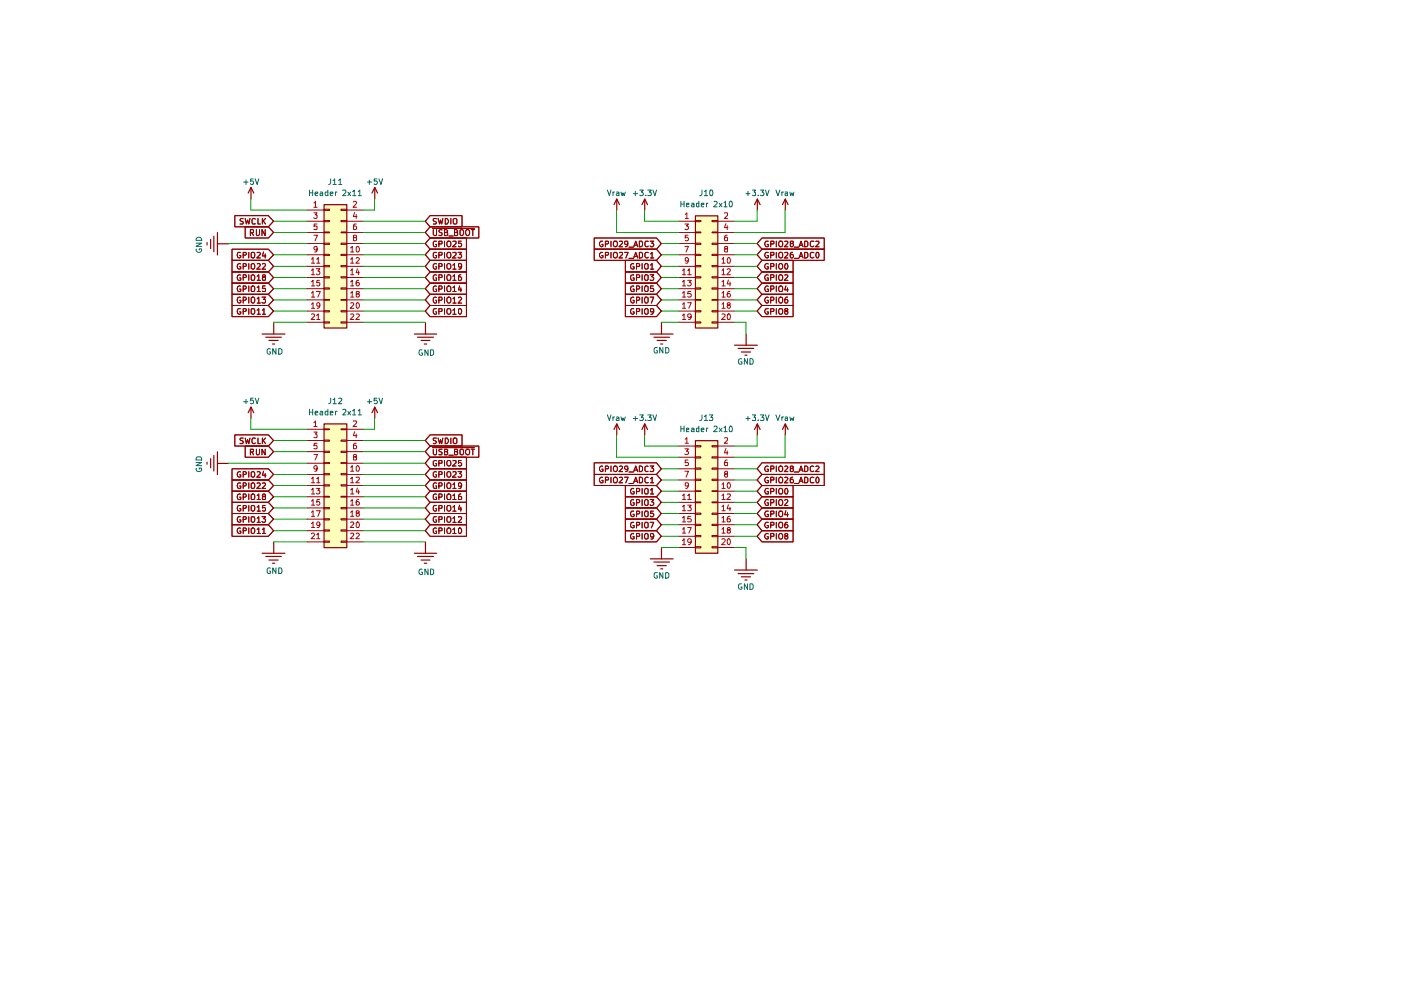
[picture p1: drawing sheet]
<svg xmlns="http://www.w3.org/2000/svg" width="297mm" height="210mm" viewBox="0 0 297 210" stroke-linecap="round" stroke-linejoin="round" font-family="sans-serif">
<g fill="#ffb">
<path d="M68.7 43.4h4.8v26.2h-4.8z"/>
<path d="M147.4 93.4h4.8v23.9h-4.8z"/>
<path d="M68.7 89.9h4.8v26.2h-4.8z"/>
<path d="M147.4 45.8h4.8v23.8h-4.8z"/>
</g>
<g fill="none" stroke="#910000" stroke-width=".25">
<path d="M53.2 39.8v2.4M79.5 39.8v2.4M43.9 51.4v.5M44.7 50.8v1.9M45.3 50.1v3.3M46.1 49.3v4.8M46.1 51.7h2.4M52.6 40.9l.6-1.1 .6 1.1M68.7 43.4h4.8v26.2h-4.8zM78.9 40.9l.6-1.1 .6 1.1M130.2 43.4l.6-1.2 .6 1.2M130.8 42.2v2.4"/>
<path d="M136.1 43.4l.6-1.2 .6 1.2M136.7 42.2v2.4M147.4 45.8h4.8v23.8h-4.8zM160 43.4l.6-1.2 .6 1.2M160.6 42.2v2.4M165.9 43.4l.6-1.2 .6 1.2M166.5 42.2v2.4M55.6 70.8h4.8M56.3 71.5h3.3M57 72.2h2M57.8 72.9h.4M58 68.4v2.4"/>
<path d="M87.8 70.8h4.8M88.5 71.5h3.4M89.3 72.2h1.8M90 72.9h.5M90.2 68.4v2.4M137.9 70.8h4.8M138.6 71.5h3.3M139.3 72.2h2M140.1 72.9h.4M140.3 68.4v2.4M155.7 73.2h4.9M156.5 73.9h3.3"/>
<path d="M157.2 74.6h1.9M157.9 75.3h.5M158.2 70.8v2.4M43.9 98v.4M44.7 97.2v2M45.3 96.6v3.3M46.1 95.8v4.8M46.1 98.3h2.4M52.6 87.5l.6-1.2 .6 1.2M53.2 86.3v2.4M68.7 89.9h4.8v26.2h-4.8zM78.9 87.5l.6-1.2 .6 1.2"/>
<path d="M79.5 86.3v2.4M130.2 91.1l.6-1.2 .6 1.2M130.8 89.9v2.3M136.1 91.1l.6-1.2 .6 1.2M136.7 89.9v2.3M147.4 93.4h4.8v23.9h-4.8zM160 91.1l.6-1.2 .6 1.2M160.6 89.9v2.3M165.9 91.1l.6-1.2 .6 1.2M166.5 89.9v2.3M55.6 117.3h4.8M56.3 118h3.3"/>
<path d="M57 118.7h2M57.8 119.4h.4M58 114.9v2.4M87.8 117.3h4.8M88.5 118h3.4M89.3 118.7h1.8M90 119.4h.5M90.2 114.9v2.4M137.9 118.5h4.8M138.6 119.2h3.3M139.3 119.9h2M140.3 116.1v2.4"/>
<path d="M158.2 118.5v2.4M140.1 120.6h.4M155.7 120.9h4.9M156.5 121.6h3.3M157.2 122.3h1.9M157.9 123h.5"/>
</g>
<g fill="none" stroke="#910000" stroke-width=".21">
<path d="M49.2 57.7h7.7l1.1 1.1-1.1 1.2h-7.7zM49.2 55.2h7.7l1.1 1.3-1.1 1.2h-7.7zM49.2 52.8h7.7l1.1 1.2-1.1 1.2h-7.7zM49.8 45.7h7.1l1.1 1.2-1.1 1.2h-7.1zM51 58.3h-.1a.66 .66 0 0 0-.6 .4 .66 .66 0 0 0 .2 .7h.6v-.5h-.3M51 56l-.3-.1a.61 .61 0 0 0-.4 .6 .61 .61 0 0 0 .5 .6l.3-.1v-.4h-.3M51 53.5h-.5a.67 .67 0 0 0-.2 .7 .67 .67 0 0 0 .5 .5l.3-.2v-.3h-.3M51.6 46.4l-.5-.1-.2 .3 .1 .2 .6 .3v.3l-.7 .1M51.6 58.8h.5l.1-.1v-.4h-.6v1.1M51.6 56.5h.5l.1-.2v-.3l-.6-.1v1.2M51.6 54.1l.6-.1v-.3l-.1-.2h-.5v1.2M52 48.1h4.9l1.1 1.2-1.1 1.2h-4.9z"/>
<path d="M52 46.3l.2 1.2 .3-.8 .2 .8 .3-1.2M52.7 53.5v1.2M52.7 55.9v1.2M52.7 58.3v1.1M53.1 49.4h.5l.2-.2v-.3l-.2-.2h-.5v1.3M53.3 58.4l.5-.1a.86 .86 0 0 1 0 1.1h-.4l-.1-.1zM53.3 56l.5-.1a.65 .65 0 0 1 .2 .7 .65 .65 0 0 1-.5 .5l-.2-.2zM53.3 53.7l.1-.2h.4a.86 .86 0 0 1 0 1.2l-.5-.2zM53.4 49.4l.4 .6M54.1 46.5l-.3-.2-.4 .4v.5l.2 .3 .5-.1M54.4 48.7v1.1l.1 .2h.3l.2-.3v-1M54.5 58.6l.4-.3v1.1"/>
<path d="M54.5 56l.4-.1 .3 .3-.8 .9h.8M54.5 53.6l.5-.1 .2 .3-.8 .9h.8M54.5 59.4h.7M54.7 46.3v1.2h.5M55.6 56l.4-.1 .3 .3-.8 .9h.8M55.6 46.3v1.2M55.8 46.8l.5 .7M55.9 58.8l-.3-.3a.35 .35 0 0 1 .4-.3 .35 .35 0 0 1 .3 .3l-.3 .3a.4 .4 0 0 0-.4 .2 .4 .4 0 0 0 .1 .4h.5a.36 .36 0 0 0-.2-.6M55.9 53.4l-.3 .9h.8M56.2 48.7v1.3l-.7-1.3v1.3M56.2 53.8v.9M56.3 46.3l-.7 .7"/>
<path d="M65.1 44.5h3.6M65.1 46.9h3.6M65.1 49.3h3.6M65.1 51.6h3.6M65.1 54h3.6M65.1 56.5h3.6M65.1 58.8h3.6M68.7 44.4h1.1v.2h-1.1zM68.7 46.7h1.1v.3h-1.1zM68.7 49.2h1.1v.2h-1.1zM68.7 51.6h1.1v.2h-1.1zM68.7 53.9h1.1v.3h-1.1z"/>
<path d="M68.7 56.3h1.1v.3h-1.1zM68.7 58.7h1.1v.2h-1.1zM72.3 44.4h1.2v.2h-1.2zM72.3 46.7h1.2v.3h-1.2zM72.3 49.2h1.2v.2h-1.2zM72.3 51.6h1.2v.2h-1.2zM72.3 53.9h1.2v.3h-1.2zM72.3 56.3h1.2v.3h-1.2zM72.3 58.7h1.2v.2h-1.2zM73.5 44.5h3.5M73.5 46.9h3.5M73.5 49.3h3.5"/>
<path d="M73.5 51.6h3.5M73.5 54h3.5M73.5 56.5h3.5M73.5 58.8h3.5M91.2 55.2h7.7v2.5h-7.7l-1-1.2zM91.2 57.7h7.7v2.3h-7.7l-1-1.2zM91.2 45.7h6.8v2.4h-6.8l-1-1.2zM91.2 48.1h10.3v2.4h-10.3l-1-1.2zM91.2 50.5h7.7v2.3h-7.7l-1-1.2zM91.2 52.8h7.7v2.4h-7.7l-1-1.2zM91.7 48.4h8.9M91.9 48.7v1l.2 .3 .4-.2v-1.1"/>
<path d="M92.5 56a.45 .45 0 0 0-.6 .1v.7a.45 .45 0 0 0 .6 .2v-.4h-.1M92.5 58.3a.45 .45 0 0 0-.6 .2v.7l.1 .2h.5v-.5h-.1M92.5 46.4l-.5-.1-.1 .2v.3l.6 .4-.1 .3h-.5M92.5 51.1h-.5l-.1 .3v.6l.1 .2h.5v-.4h-.1M92.5 53.5h-.5l-.1 .3v.6l.1 .2h.5v-.4h-.1M92.9 46.3l.3 1.2 .2-.8 .2 .8 .3-1.2M93 56.5h.6l.1-.5-.7-.1v1.2M93 58.8h.6l.1-.5h-.7v1.1M93 51.7l.7-.1v-.4l-.7-.1v1.2M93 54.1l.7-.1v-.4l-.7-.1v1.2M93.7 48.8l-.4-.1-.3 .2 .1 .3 .6 .2v.4l-.1 .2-.6-.1M94.2 49.3h.5l.2-.4-.2-.2h-.5v1.3h.5l.2-.2v-.4l-.2-.1"/>
<path d="M94.2 51.1v1.2M94.2 53.5v1.2M94.2 55.9v1.2M94.2 58.3v1.1M94.4 46.3a.66 .66 0 0 1 .7 .4 .66 .66 0 0 1-.3 .8h-.4zM94.8 56l.3-.1a.6 .6 0 0 1 .5 .6 .6 .6 0 0 1-.5 .6l-.4-.5zM94.8 58.4l.3-.1 .4 .1 .1 .6-.2 .4h-.5l-.2-.4zM94.9 51.1h.5a.77 .77 0 0 1-.2 1.2l-.3-.1a.87 .87 0 0 1 0-1.1zM94.9 53.5h.5a.77 .77 0 0 1-.2 1.2l-.3-.1a.87 .87 0 0 1 0-1.1zM95.2 50h.9M95.6 46.3v1.2M96 56.2l.4-.3v1.2"/>
<path d="M96 58.6l.4-.3v1.1M96 51.2l.6-.1 .1 .5-.8 .7h.8M96 53.6l.6-.1 .1 .5-.8 .7h.8M96 59.4h.7M96 57.1h.7M96.1 46.5l.3-.2 .5 .2v.8l-.2 .2h-.4l-.2-.2zM96.4 49.3h.4l.2-.4-.2-.2h-.4v1.3h.5l.1-.2v-.4l-.2-.1M97.1 53.5h.8l-.4 .4 .3 .1 .1 .4-.3 .3h-.3l-.2-.2M97.5 48.9l.5-.2a.86 .86 0 0 1 0 1.3h-.2l-.3-.3zM97.7 58.3l-.5 .2v.9h.6l.1-.5-.3-.2h-.2l-.2 .2M97.8 51.1h-.6v.5h.6l.1 .5-.3 .2-.4-.1M97.9 56.4l-.3 .2-.4-.1v-.5l.4-.1a.73 .73 0 0 1-.1 1.2h-.2"/>
<path d="M98.8 48.9l.3-.2 .3 .1a.8 .8 0 0 1-.2 1.2h-.1a.79 .79 0 0 1-.3-1.1zM99.9 48.7h.7M100.2 48.7v1.3M126 52.8h13.2l1 1.2-1 1.2h-13.2zM126 50.5h13.2l1 1.1-1 1.2h-13.2zM127.8 53.5h-.5a.67 .67 0 0 0-.2 .7 .67 .67 0 0 0 .5 .5l.2-.2v-.3h-.2M127.8 51.1h-.5a.67 .67 0 0 0-.2 .7 .67 .67 0 0 0 .5 .5l.2-.1v-.4h-.2M128.4 54.1l.5-.1v-.5h-.5v1.2M128.4 51.7l.5-.1v-.5h-.5v1.2M129.5 51.1v1.2M129.5 53.5v1.2M130.2 53.5h.5a.77 .77 0 0 1-.1 1.2l-.4-.1a.87 .87 0 0 1 0-1.1z"/>
<path d="M130.2 51.1h.5a.77 .77 0 0 1-.1 1.2l-.4-.1a.87 .87 0 0 1 0-1.1zM131.3 53.6l.6-.1 .1 .3-.8 .9h.8M131.3 51.2l.6-.1 .1 .4-.8 .8h.8M132.4 53.5h.8l-.5 1.2M132.6 57.7h6.6l1 1.1-1 1.2h-6.6zM132.6 55.2h6.6l1 1.3-1 1.2h-6.6zM133.1 51.6l-.1 .2h-.4l-.2-.2v-.3l.2-.2 .5 .1v.8l-.2 .2-.3 .1M133.3 54.8h1M133.3 52.4h1M134.4 54.7l.4-1.2 .4 1.2M134.4 52.3l.4-1.2 .4 1.2M134.4 58.3h-.1a.66 .66 0 0 0-.6 .4 .66 .66 0 0 0 .2 .7h.6v-.5h-.3"/>
<path d="M134.4 56l-.3-.1a.61 .61 0 0 0-.4 .6 .61 .61 0 0 0 .5 .6l.3-.1v-.4h-.3M134.5 54.4h.5M134.5 52h.5M135 58.8h.6v-.5h-.6v1.1M135 56.5h.6v-.5l-.6-.1v1.2M135.6 53.5h.5l.1 .3v.6l-.3 .3h-.3zM135.6 51.1h.5l.1 .3v.6l-.3 .3h-.3zM136.1 55.9v1.2M136.1 58.3v1.1M136.7 58.4l.2-.1 .5 .1v.9l-.2 .1h-.4l-.1-.1zM136.7 56l.2-.1 .5 .1v.9l-.5 .2a.82 .82 0 0 1-.2-1.1zM137.4 53.6l-.5-.1-.2 .3 .1 .7 .3 .2 .3-.2"/>
<path d="M137.4 51.2l-.5-.1-.2 .3 .1 .8 .3 .1 .3-.1M137.8 51.1h.8l-.4 .5h.3l.1 .5-.3 .2h-.3l-.2-.1M137.8 58.3h.8l-.4 .4 .4 .2-.1 .5h-.7M137.9 53.8l.4-.3v1.2M137.9 56.2l.4-.3v1.2M137.9 54.7h.7M137.9 57.1h.7M143.8 46.9h3.6M143.8 49.3h3.6M143.8 51.6h3.6M143.8 54h3.6M143.8 56.5h3.6"/>
<path d="M143.8 58.8h3.6M147.4 46.7h1.2v.3h-1.2zM147.4 49.2h1.2v.2h-1.2zM147.4 51.6h1.2v.2h-1.2zM147.4 53.9h1.2v.3h-1.2zM147.4 56.3h1.2v.3h-1.2zM147.4 58.7h1.2v.2h-1.2zM151 46.7h1.1v.3h-1.1zM151 49.2h1.1v.2h-1.1zM151 51.6h1.1v.2h-1.1zM151 53.9h1.1v.3h-1.1zM151 56.3h1.1v.3h-1.1z"/>
<path d="M151 58.7h1.1v.2h-1.1zM152.1 46.9h3.6M152.1 49.3h3.6M152.1 51.6h3.6M152.1 54h3.6M152.1 56.5h3.6M152.1 58.8h3.6M161.5 57.7h6.6v2.3h-6.6l-1-1.2zM161.5 55.2h6.6v2.5h-6.6l-1-1.2zM161.5 50.5h13.3v2.3h-13.3l-1-1.2zM161.5 52.8h13.3v2.4h-13.3l-1-1.2zM162.9 58.3a.61 .61 0 0 0-.8 .3 .61 .61 0 0 0 .3 .8h.5v-.5h-.3"/>
<path d="M162.9 56a.55 .55 0 0 0-.8 .5 .55 .55 0 0 0 .8 .5v-.4h-.3M162.9 51.1h-.5a.67 .67 0 0 0-.3 .7 .67 .67 0 0 0 .5 .5l.3-.1v-.4h-.3M162.9 53.5h-.5a.67 .67 0 0 0-.3 .7 .67 .67 0 0 0 .5 .5l.3-.1v-.4h-.3M163.4 58.8h.6l.1-.5h-.7v1.1M163.4 56.5h.6l.1-.5-.7-.1v1.2M163.4 51.7l.7-.1v-.4l-.7-.1v1.2M163.4 54.1l.7-.1v-.4l-.7-.1v1.2M164.6 51.1v1.2M164.6 53.5v1.2M164.6 55.9v1.2M164.6 58.3v1.1M165.2 56l.2-.1a.6 .6 0 0 1 .6 .6 .6 .6 0 0 1-.6 .6l-.3-.5z"/>
<path d="M165.3 58.3h.3l.3 .1v.6l-.1 .4h-.5l-.1-.1-.1-.6zM165.3 51.1h.5a.77 .77 0 0 1-.2 1.2l-.3-.1a.87 .87 0 0 1 0-1.1zM165.3 53.5h.5a.77 .77 0 0 1-.2 1.2l-.3-.1a.87 .87 0 0 1 0-1.1zM166.4 58.3h.4l.2 .3-.7 .8h.7M166.4 51.2l.6-.1v.4l-.7 .8h.7M166.4 53.6l.6-.1v.3l-.7 .9h.7M166.5 56l.3-.1a.78 .78 0 0 1 0 1.2l-.3-.1zM167.7 51.6l-.1-.4 .5-.1 .1 .3-.2 .2-.4 .1v.5l.1 .1h.3l.2-.2v-.3l-.2-.2M168.1 53.5h-.4l-.1 .3v.7l.4 .2 .2-.3v-.2l-.2-.3-.4 .1v.2M168.4 54.8h.9M168.4 52.4h.9M169.4 52.3l.4-1.2 .5 1.2"/>
<path d="M169.4 54.7l.4-1.2 .5 1.2M169.6 54.4h.5M169.6 52h.5M170.6 51.1h.5l.2 .3v.6l-.4 .3h-.3zM170.6 53.5h.5l.2 .3v.6l-.4 .3h-.3zM172.6 51.2l-.6-.1-.2 .3v.6l.2 .2 .3 .1 .3-.1M172.6 53.6l-.6-.1-.2 .3v.6l.2 .2 .3 .1 .3-.2M173 51.2l.6-.1 .1 .4-.8 .8h.8M173.1 53.6v-.1a.59 .59 0 0 1 .6 .4 .59 .59 0 0 1-.1 .6l-.2 .2-.3-.2zM49.2 62.4h7.7l1.1 1.2-1.1 1.2h-7.7zM49.2 60h7.7l1.1 1.2-1.1 1.2h-7.7zM49.2 64.8h7.7l1.1 1.2-1.1 1.1h-7.7z"/>
<path d="M51 63.1l-.1-.1a.6 .6 0 0 0-.6 .6 .6 .6 0 0 0 .7 .6l.1-.5h-.3M51 60.7l-.1-.1a.66 .66 0 0 0-.6 .5 .66 .66 0 0 0 .2 .7l.6-.1v-.4h-.3M51 65.4h-.5a.67 .67 0 0 0-.2 .7 .67 .67 0 0 0 .5 .5l.3-.1v-.4h-.3M51.6 63.7h.4l.2-.5-.2-.2h-.4v1.3M51.6 61.3h.4l.2-.3-.2-.4h-.4v1.2M51.6 66h.6v-.4l-.1-.2h-.5v1.2M52.7 60.6v1.2M52.7 63v1.3M52.7 65.4v1.2M53.3 63.2l.5-.2a.86 .86 0 0 1 0 1.3h-.3l-.2-.3zM53.3 60.8l.5-.2a.86 .86 0 0 1 0 1.2h-.4l-.1-.2zM53.3 65.6l.1-.2h.4a.86 .86 0 0 1 0 1.2l-.5-.1z"/>
<path d="M54.5 63.3l.4-.3v1.3M54.5 61l.4-.4v1.2M54.5 65.8l.4-.4v1.2M54.5 64.3h.7M54.5 61.8h.7M54.5 66.6h.7M55.5 63h.8l-.4 .5h.3v.7l-.5 .1-.2-.2M55.6 65.8l.4-.4v1.2M55.6 66.6h.7M56.2 60.6h-.5l-.1 .6 .6-.1v.7l-.6-.1M65.1 61.2h3.6M65.1 63.6h3.6"/>
<path d="M65.1 66h3.6M65.1 68.3h3.6M68.7 61h1.1v.3h-1.1zM68.7 63.5h1.1v.2h-1.1zM68.7 65.9h1.1v.2h-1.1zM68.7 68.2h1.1v.3h-1.1zM72.3 61h1.2v.3h-1.2zM72.3 63.5h1.2v.2h-1.2zM72.3 65.9h1.2v.2h-1.2zM72.3 68.2h1.2v.3h-1.2zM73.5 61.2h3.5M73.5 63.6h3.5"/>
<path d="M73.5 66h3.5M73.5 68.3h3.5M91.2 60h7.7v2.4h-7.7l-1-1.2zM91.2 64.8h7.7v2.3h-7.7l-1-1.1zM91.2 62.4h7.7v2.4h-7.7l-1-1.2zM92.5 60.7l-.3-.1-.3 .4v.6l.1 .2h.5v-.5h-.1M92.5 65.4h-.5l-.1 .3v.6l.1 .2h.5v-.4h-.1M92.5 63.1l-.3-.1-.3 .2v.8a.36 .36 0 0 0 .6 .2v-.5h-.1M93 61.3h.6l.1-.2v-.3l-.1-.2h-.6v1.2M93 66h.7v-.5l-.7-.1v1.2M93 63.7h.6l.1-.2v-.3l-.1-.2h-.6v1.3M94.2 60.6v1.2"/>
<path d="M94.2 63v1.3M94.2 65.4v1.2M94.8 60.8l.3-.2 .3 .1a.87 .87 0 0 1 0 1.1h-.5l-.2-.3zM94.8 63.2l.3-.2 .3 .1a.8 .8 0 0 1-.2 1.2h-.1a.79 .79 0 0 1-.3-1.1zM94.9 65.4h.5a.77 .77 0 0 1-.2 1.2l-.3-.1a.87 .87 0 0 1 0-1.1zM96 61l.4-.4v1.2M96 65.8l.4-.4v1.2M96 63.3l.4-.3v1.3M96 64.3h.7M96 61.8h.7M96 66.6h.7M97.2 65.6l.2-.2a.6 .6 0 0 1 .5 .5 .6 .6 0 0 1-.2 .6l-.2 .1-.3-.2z"/>
<path d="M97.2 63.2l.4-.2 .3 .3-.8 1h.8M97.5 60.6l-.3 .9h.7M97.7 61v.8M132.6 62.4h6.6l1 1.2-1 1.2h-6.6zM132.6 60h6.6l1 1.2-1 1.2h-6.6zM132.6 64.8h6.6l1 1.2-1 1.1h-6.6zM134.4 63.1l-.1-.1a.6 .6 0 0 0-.6 .6 .6 .6 0 0 0 .7 .6l.1-.5h-.3M134.4 60.7l-.1-.1a.66 .66 0 0 0-.6 .5 .66 .66 0 0 0 .2 .7l.6-.1v-.4h-.3M134.4 65.4h-.5a.67 .67 0 0 0-.2 .7 .67 .67 0 0 0 .5 .5l.3-.1v-.4h-.3M135 63.7l.6-.1v-.5l-.6-.1v1.3M135 61.3l.6-.1v-.5l-.6-.1v1.2M135 66h.6v-.6h-.6v1.2"/>
<path d="M136.1 60.6v1.2M136.1 63v1.3M136.1 65.4v1.2M136.7 63.2l.2-.2 .5 .2v.8l-.2 .3h-.3a.9 .9 0 0 1-.2-1.1zM136.7 60.8l.2-.2 .5 .2v.8l-.2 .2h-.4l-.1-.3zM136.8 65.4h.4l.2 .2v.9l-.5 .1a.86 .86 0 0 1-.1-1.2zM137.8 63h.8l-.5 1.3M138.5 60.6h-.6v.6l.5-.1 .2 .2v.3l-.2 .2-.5-.1M138.6 66l-.2 .1h-.4l-.1-.6 .5-.1 .2 .2-.2 .9-.4 .1M143.8 61.2h3.6M143.8 63.6h3.6M143.8 66h3.6"/>
<path d="M143.8 68.3h3.6M147.4 61h1.2v.3h-1.2zM147.4 63.5h1.2v.2h-1.2zM147.4 65.9h1.2v.2h-1.2zM147.4 68.2h1.2v.3h-1.2zM151 61h1.1v.3h-1.1zM151 63.5h1.1v.2h-1.1zM151 65.9h1.1v.2h-1.1zM151 68.2h1.1v.3h-1.1zM152.1 61.2h3.6M152.1 63.6h3.6M152.1 66h3.6"/>
<path d="M152.1 68.3h3.6M161.5 64.8h6.6v2.3h-6.6l-1-1.1zM161.5 60h6.6v2.4h-6.6l-1-1.2zM161.5 62.4h6.6v2.4h-6.6l-1-1.2zM162.9 65.4h-.5a.67 .67 0 0 0-.3 .7 .67 .67 0 0 0 .5 .5l.3-.1v-.4h-.3M162.9 60.7l-.2-.1a.66 .66 0 0 0-.6 .5 .66 .66 0 0 0 .3 .7h.5v-.5h-.3M162.9 63.1l-.2-.1a.64 .64 0 0 0-.6 .6 .64 .64 0 0 0 .5 .7l.3-.1v-.5h-.3M163.4 66h.7v-.5l-.7-.1v1.2M163.4 61.3h.5l.2-.2v-.3l-.2-.2h-.5v1.2M163.4 63.7h.5l.2-.2v-.3l-.2-.2h-.5v1.3M164.6 60.6v1.2M164.6 63v1.3"/>
<path d="M164.6 65.4v1.2M165.3 65.4h.5a.77 .77 0 0 1-.2 1.2l-.3-.1a.87 .87 0 0 1 0-1.1zM165.3 60.7h.5a.87 .87 0 0 1 0 1.1h-.5a.87 .87 0 0 1 0-1.1zM165.3 63.1h.5a.8 .8 0 0 1-.2 1.2h-.2a.77 .77 0 0 1-.1-1.2zM166.6 66l-.2-.3 .1-.3h.5v.5l-.5 .1-.1 .1v.3l.2 .2 .4-.2v-.4h-.2M166.6 60.6l-.2 .9h.7M167 63h-.3a.93 .93 0 0 0-.2 1.2h.5v-.5v-.2h-.5l-.1 .2M167 61v.8M49.2 99.4h7.7l1.1 1.2-1.1 1.2h-7.7zM49.8 92.2h7.1l1.1 1.2-1.1 1.2h-7.1zM51.6 92.9h-.5l-.2 .1 .2 .4 .5 .2v.3l-.2 .2-.5-.1M52 94.6h4.9l1.1 1.2-1.1 1.1h-4.9z"/>
<path d="M52 92.9l.2 1.2 .3-.9 .2 .9 .3-1.2M52.7 100v1.2M53.1 95.8h.7v-.5l-.7-.1v1.2M53.4 95.8l.4 .6M54.1 93l-.5-.1-.2 .2 .1 .8 .3 .2 .3-.2M54.4 95.2v1.1l.1 .1h.3l.2-.2v-1M54.7 92.9v1.2h.5M55.6 92.9v1.2M55.8 93.4l.5 .7M55.9 99.9l-.3 .9h.8M56.2 95.2v1.2l-.7-1.2v1.2M56.3 92.9l-.7 .7"/>
<path d="M65.1 91h3.6M65.1 93.4h3.6M65.1 95.8h3.6M65.1 98.2h3.6M68.7 90.9h1.1v.2h-1.1zM68.7 93.3h1.1v.3h-1.1zM68.7 95.7h1.1v.2h-1.1zM68.7 98h1.1v.3h-1.1zM72.3 90.9h1.2v.2h-1.2zM72.3 93.3h1.2v.3h-1.2zM72.3 95.7h1.2v.2h-1.2zM72.3 98h1.2v.3h-1.2z"/>
<path d="M73.5 91h3.5M73.5 93.4h3.5M73.5 95.8h3.5M73.5 98.2h3.5M91.2 94.6h10.3v2.3h-10.3l-1-1.1zM91.2 99.4h7.7v2.4h-7.7l-1-1.2zM91.2 92.2h6.8v2.4h-6.8l-1-1.2zM91.2 96.9h7.7v2.5h-7.7l-1-1.2zM91.7 94.9h8.9M91.9 95.2v1l.2 .2 .4-.1v-1.1M92.5 92.9l-.6 .1v.3l.6 .4-.2 .4-.4-.1M92.5 97.7a.45 .45 0 0 0-.6 .2v.7a.45 .45 0 0 0 .6 .1v-.4h-.1"/>
<path d="M92.9 92.9l.3 1.2 .2-.9 .2 .9 .3-1.2M93 98.2h.6l.1-.5-.7-.1v1.2M93.7 95.2h-.5l-.2 .2 .2 .4 .5 .1v.4l-.1 .1h-.6M94.2 95.8h.5l.2-.4-.2-.2h-.5v1.2h.5l.2-.1v-.4l-.2-.1M94.2 97.6v1.2M94.2 100v1.2M94.4 92.9h.4a.66 .66 0 0 1 .3 .7 .66 .66 0 0 1-.7 .5zM94.8 97.8l.3-.2a.6 .6 0 0 1 .5 .6 .6 .6 0 0 1-.5 .6l-.4-.4zM95.2 96.5h.9M95.6 92.9v1.2M96 97.7h.7v.4l-.8 .7h.8M96.1 93l.2-.1h.4l.2 .1v.9l-.3 .2-.5-.2z"/>
<path d="M96.4 95.8h.5l.1-.4-.1-.2h-.5v1.2h.5l.1-.1v-.4l-.2-.1M97.1 100h.8l-.4 .4 .4 .3-.1 .4h-.7M97.5 95.4l.2-.2h.4a.86 .86 0 0 1-.1 1.2l-.5-.1zM97.8 97.6h-.6v.6l.4-.2 .3 .3-.1 .4h-.6M98.9 95.2h.5a.77 .77 0 0 1-.2 1.2h-.3a.87 .87 0 0 1 0-1.2zM99.9 95.2h.7M100.2 95.2v1.2M126 98.1h13.2l1 1.3-1 1.2h-13.2zM127.8 98.9a.54 .54 0 0 0-.7 .6 .54 .54 0 0 0 .7 .4v-.4h-.2M128.4 99.4h.5v-.5l-.5-.1v1.2M129.5 98.8v1.2M130.1 99l.3-.2a.6 .6 0 0 1 .5 .6 .6 .6 0 0 1-.5 .6l-.4-.4z"/>
<path d="M131.3 98.9l.4-.1 .3 .3-.8 .9h.8M133.1 99.3l-.2 .3h-.2l-.3-.3 .1-.4h.6v.8l-.5 .3M134.4 100l.4-1.2 .4 1.2M134.5 99.7h.5M135.6 98.8h.3l.3 .3v.6l-.3 .3h-.3zM137.4 98.9a.45 .45 0 0 0-.7 .2v.6a.45 .45 0 0 0 .7 .2M137.8 98.8h.8l-.4 .4 .4 .3-.1 .4h-.7M143.8 94.6h3.6M143.8 96.9h3.6M143.8 99.4h3.6M147.4 94.5h1.2v.2h-1.2zM147.4 96.9h1.2v.2h-1.2z"/>
<path d="M147.4 99.2h1.2v.3h-1.2zM151 94.5h1.1v.2h-1.1zM151 96.9h1.1v.2h-1.1zM151 99.2h1.1v.3h-1.1zM152.1 94.6h3.6M152.1 96.9h3.6M152.1 99.4h3.6M161.5 98.1h13.3v2.5h-13.3l-1-1.2zM162.9 98.9a.55 .55 0 0 0-.8 .5 .55 .55 0 0 0 .8 .5v-.4h-.3M163.4 99.4h.6l.1-.5-.7-.1v1.2M164.6 98.8v1.2M165.2 99l.2-.2a.6 .6 0 0 1 .6 .6 .6 .6 0 0 1-.6 .6l-.3-.4z"/>
<path d="M166.4 98.9l.4-.1 .2 .3-.7 .9h.7M167.7 99.3l-.1-.1v-.3h.5v.3l-.5 .2v.5l.1 .1 .4-.1 .1-.2-.2-.4M169.4 100l.4-1.2 .5 1.2M169.6 99.7h.5M170.6 98.8h.3l.4 .3v.6l-.4 .3h-.3zM172.6 98.9h-.1a.45 .45 0 0 0-.7 .2v.6a.52 .52 0 0 0 .8 .2M173 98.9l.4-.1 .3 .3-.8 .9h.8M49.2 108.9h7.7l1.1 1.2-1.1 1.2h-7.7zM49.2 111.3h7.7l1.1 1.2-1.1 1.2h-7.7zM49.2 106.5h7.7l1.1 1.2-1.1 1.2h-7.7zM49.2 104.1h7.7l1.1 1.2-1.1 1.2h-7.7zM49.2 101.8h7.7l1.1 1.2-1.1 1.1h-7.7z"/>
<path d="M51 109.6h-.5a.67 .67 0 0 0-.2 .6 .67 .67 0 0 0 .5 .5l.3-.1v-.4h-.3M51 112l-.3-.1a.61 .61 0 0 0-.4 .7 .61 .61 0 0 0 .5 .5l.3-.1v-.4h-.3M51 107.2h-.5a.67 .67 0 0 0-.2 .7 .67 .67 0 0 0 .5 .5l.3-.2v-.3h-.3M51 104.8l-.1-.1a.66 .66 0 0 0-.6 .5 .66 .66 0 0 0 .2 .7l.6-.1v-.4h-.3M51 100.1l-.3-.1a.61 .61 0 0 0-.4 .6 .61 .61 0 0 0 .5 .6l.3-.1v-.4h-.3M51 102.4h-.1a.66 .66 0 0 0-.6 .4 .66 .66 0 0 0 .2 .7h.6v-.5h-.3M51.6 110.2l.6-.1v-.4l-.1-.1h-.5v1.1M51.6 112.5h.5l.1-.1v-.4l-.6-.1v1.2M51.6 107.8l.6-.1v-.3l-.1-.2h-.5v1.2M51.6 105.4h.4l.2-.2-.2-.5h-.4v1.2M51.6 100.6h.5l.1-.2v-.3l-.6-.1v1.2M51.6 103h.4l.2-.2-.2-.4h-.4v1.1"/>
<path d="M52.7 102.4v1.1M52.7 104.7v1.2M52.7 107.2v1.2M52.7 109.6v1.1M52.7 111.9v1.2M53.3 109.7l.1-.1h.4a.86 .86 0 0 1 0 1.1l-.5-.1zM53.3 112.1l.5-.2a.65 .65 0 0 1 .2 .7 .65 .65 0 0 1-.5 .5l-.2-.2zM53.3 107.4l.1-.2h.4a.86 .86 0 0 1 0 1.2l-.5-.2zM53.3 104.9l.5-.2a.86 .86 0 0 1 0 1.2h-.4l-.1-.2zM53.3 100.2l.5-.2a.65 .65 0 0 1 .2 .7 .65 .65 0 0 1-.5 .5l-.2-.2zM53.3 102.5l.5-.1a.86 .86 0 0 1 0 1.1h-.4l-.1-.1zM54.5 109.9l.4-.3v1.1"/>
<path d="M54.5 112.3l.4-.4v1.2M54.5 107.5l.4-.3v1.2M54.5 105.1l.4-.4v1.2M54.5 100.1l.4-.1 .3 .3-.8 .9h.8M54.5 102.5l.4-.1 .3 .3-.8 .8h.8M54.5 113.1h.7M54.5 105.9h.7M54.5 108.4h.7M54.5 110.7h.7M55.5 109.6h.8l-.4 .4 .3 .1v.6h-.5l-.2-.1M55.6 112.3l.4-.4v1.2M55.6 102.5l.4-.1 .3 .3-.8 .8h.8"/>
<path d="M55.6 113.1h.7M55.9 105.2h-.2a.31 .31 0 0 1 .1-.4 .31 .31 0 0 1 .4 .1v.3l-.5 .1v.6h.5l.1-.4-.3-.3M56.2 107.2h-.5l-.1 .5h.6v.6l-.4 .1-.2-.2M56.2 100.4v.8M65.1 100.6h3.6M65.1 103h3.6M65.1 105.3h3.6M65.1 107.7h3.6M65.1 110.1h3.6M65.1 112.5h3.6M65.1 114.9h3.6M68.7 100.4h1.1v.3h-1.1z"/>
<path d="M68.7 102.8h1.1v.2h-1.1zM68.7 105.2h1.1v.2h-1.1zM68.7 107.6h1.1v.3h-1.1zM68.7 110h1.1v.2h-1.1zM68.7 112.4h1.1v.2h-1.1zM68.7 114.7h1.1v.3h-1.1zM72.3 100.4h1.2v.3h-1.2zM72.3 102.8h1.2v.2h-1.2zM72.3 105.2h1.2v.2h-1.2zM72.3 107.6h1.2v.3h-1.2zM72.3 110h1.2v.2h-1.2zM72.3 112.4h1.2v.2h-1.2z"/>
<path d="M72.3 114.7h1.2v.3h-1.2zM73.5 100.6h3.5M73.5 103h3.5M73.5 105.3h3.5M73.5 107.7h3.5M73.5 110.1h3.5M73.5 112.5h3.5M73.5 114.9h3.5M91.2 111.3h7.7v2.4h-7.7l-1-1.2zM91.2 104.1h7.7v2.4h-7.7l-1-1.2zM91.2 106.5h7.7v2.4h-7.7l-1-1.2zM91.2 108.9h7.7v2.4h-7.7l-1-1.2z"/>
<path d="M91.2 101.8h7.7v2.3h-7.7l-1-1.1zM92.5 112a.45 .45 0 0 0-.6 .2v.7a.45 .45 0 0 0 .6 .1v-.4h-.1M92.5 104.8l-.3-.1-.3 .4v.6l.1 .2h.5v-.5h-.1M92.5 107.2h-.5l-.1 .2v.6l.1 .3h.5v-.4h-.1M92.5 109.6h-.5l-.1 .2v.6l.1 .3h.5v-.5h-.1M92.5 102.4h-.3l-.3 .3v.6l.1 .2h.5v-.5h-.1M92.5 100.1a.45 .45 0 0 0-.6 .1v.7a.45 .45 0 0 0 .6 .2v-.4h-.1M93 112.5h.6l.1-.5-.7-.1v1.2M93 105.4h.6l.1-.2v-.3l-.1-.2h-.6v1.2M93 107.8l.7-.1v-.4l-.7-.1v1.2M93 110.2l.7-.1v-.5h-.7v1.1M93 103h.6l.1-.1v-.4l-.1-.1h-.6v1.1"/>
<path d="M93 100.6h.6l.1-.5-.7-.1v1.2M94.2 102.4v1.1M94.2 104.7v1.2M94.2 107.2v1.2M94.2 109.6v1.1M94.2 111.9v1.2M94.8 112.1l.3-.2a.6 .6 0 0 1 .5 .6 .6 .6 0 0 1-.5 .6l-.4-.4zM94.8 104.9l.3-.2 .3 .1a.87 .87 0 0 1 0 1.1h-.5l-.2-.3zM94.8 102.5l.3-.1h.3a.87 .87 0 0 1 0 1.1h-.5l-.2-.3zM94.8 100.2l.3-.2a.6 .6 0 0 1 .5 .6 .6 .6 0 0 1-.5 .6l-.4-.4zM94.9 107.2h.5a.77 .77 0 0 1-.2 1.2l-.3-.1a.87 .87 0 0 1 0-1.1zM94.9 109.6h.5a.77 .77 0 0 1-.2 1.1h-.3a.87 .87 0 0 1 0-1.1z"/>
<path d="M96 112.3l.4-.4v1.2M96 105.1l.4-.4v1.2M96 107.5l.4-.3v1.2M96 109.9l.4-.3v1.1M96 102.7l.4-.3v1.1M96 100.1h.7v.4l-.8 .7h.8M96 113.1h.7M96 105.9h.7M96 108.4h.7M96 110.7h.7M96 103.5h.7M97.2 109.6h.5l.2 .3-.8 .8h.8"/>
<path d="M97.3 112l.2-.1a.64 .64 0 0 1 .4 .7 .64 .64 0 0 1-.4 .5l-.3-.2zM97.5 107.1l-.3 .8h.7M97.7 104.7l-.3 .1-.2 .3v.7l.5 .1 .2-.2v-.3l-.2-.2h-.4l-.1 .2M97.7 107.5v.9M97.9 102.9l-.3 .2-.4-.1v-.5l.4-.1a.81 .81 0 0 1 0 1.1h-.3M126 100.6h13.2l1 1.2-1 1.2h-13.2zM127.8 101.3a.59 .59 0 0 0-.7 .3 .59 .59 0 0 0 .2 .8l.5-.1v-.4h-.2M128.4 101.8h.5v-.5l-.5-.1v1.2M129.5 101.2v1.2M130.1 101.3l.3-.1 .4 .1 .1 .6-.2 .5h-.5l-.2-.5zM131.3 101.3l.4-.1 .3 .3-.8 .9h.8M132.4 101.2h.8l-.5 1.2"/>
<path d="M132.6 103h6.6l1 1.1-1 1.2h-6.6zM132.6 105.3h6.6l1 1.2-1 1.2h-6.6zM132.6 107.7h6.6l1 1.2-1 1.2h-6.6zM132.6 110.1h6.6l1 1.2-1 1.2h-6.6zM132.6 112.5h6.6l1 1.2-1 1.2h-6.6zM133.3 102.5h1M133.3 100.1h1M134.4 102.4l.4-1.2 .4 1.2M134.4 103.6l-.1-.1a.66 .66 0 0 0-.6 .5 .66 .66 0 0 0 .2 .7l.6-.1v-.4h-.3M134.4 106l-.1-.1a.64 .64 0 0 0-.6 .6 .64 .64 0 0 0 .5 .7l.3-.2v-.4h-.3M134.4 108.4h-.5a.67 .67 0 0 0-.2 .6 .67 .67 0 0 0 .5 .6l.3-.2v-.3h-.3M134.4 110.7h-.5a.61 .61 0 0 0-.2 .8 .61 .61 0 0 0 .8 .3v-.4h-.3"/>
<path d="M134.4 113.2l-.3-.1a.61 .61 0 0 0-.4 .6 .61 .61 0 0 0 .5 .6l.3-.1v-.4h-.3M134.5 102h.5M135 104.2l.6-.1v-.5l-.6-.1v1.2M135 106.6l.6-.1v-.5l-.6-.1v1.3M135 109l.6-.1v-.5h-.6v1.2M135 111.3h.6v-.6h-.6v1.2M135 113.7h.6v-.5l-.6-.1v1.2M135.6 101.2h.3l.3 .2v.7l-.1 .3h-.5zM136.1 103.5v1.2M136.1 105.9v1.3M136.1 108.4v1.2M136.1 110.7v1.2"/>
<path d="M136.1 113.1v1.2M136.7 103.7l.2-.2 .5 .2v.9l-.2 .1h-.4l-.1-.3zM136.7 106.1l.2-.2 .5 .2v.9l-.5 .2a.9 .9 0 0 1-.2-1.1zM136.7 113.3l.2-.2 .5 .2v.8l-.5 .2a.82 .82 0 0 1-.2-1zM136.8 108.4h.4l.2 .1v.9l-.5 .2a.86 .86 0 0 1-.1-1.2zM136.8 110.7h.4l.2 .2v.9l-.5 .1a.86 .86 0 0 1-.1-1.2zM137.4 101.3a.45 .45 0 0 0-.7 .1v.7l.2 .3 .5-.1M137.8 105.9h.8l-.4 .5 .4 .2v.3l-.3 .3h-.3l-.2-.2M137.8 110.7h.8l-.5 1.2M137.9 101.5l.4-.3v1.2M137.9 103.9l.4-.4v1.2M137.9 102.4h.7"/>
<path d="M137.9 104.7h.7M138.5 108.4h-.6v.5h.6l.1 .4-.3 .3-.4-.2M138.6 113.6l-.3 .3-.4-.2v-.5l.4-.1a.73 .73 0 0 1 0 1.2h-.3M143.8 101.8h3.6M143.8 104.1h3.6M143.8 106.5h3.6M143.8 108.9h3.6M143.8 111.3h3.6M143.8 113.7h3.6M143.8 116.1h3.6M147.4 101.6h1.2v.3h-1.2zM147.4 104.1h1.2v.1h-1.2z"/>
<path d="M147.4 106.4h1.2v.2h-1.2zM147.4 108.8h1.2v.3h-1.2zM147.4 111.2h1.2v.2h-1.2zM147.4 113.5h1.2v.3h-1.2zM147.4 115.9h1.2v.3h-1.2zM151 101.6h1.1v.3h-1.1zM151 104.1h1.1v.1h-1.1zM151 106.4h1.1v.2h-1.1zM151 108.8h1.1v.3h-1.1zM151 111.2h1.1v.2h-1.1zM151 113.5h1.1v.3h-1.1zM151 115.9h1.1v.3h-1.1z"/>
<path d="M152.1 101.8h3.6M152.1 104.1h3.6M152.1 106.5h3.6M152.1 108.9h3.6M152.1 111.3h3.6M152.1 113.7h3.6M152.1 116.1h3.6M161.5 112.5h6.6v2.4h-6.6l-1-1.2zM161.5 107.7h6.6v2.4h-6.6l-1-1.2zM161.5 110.1h6.6v2.4h-6.6l-1-1.2zM161.5 105.3h6.6v2.4h-6.6l-1-1.2zM161.5 103h6.6v2.3h-6.6l-1-1.2z"/>
<path d="M161.5 100.6h13.3v2.4h-13.3l-1-1.2zM162.9 113.2a.55 .55 0 0 0-.8 .5 .55 .55 0 0 0 .8 .5v-.4h-.3M162.9 108.4h-.5a.67 .67 0 0 0-.3 .6 .67 .67 0 0 0 .5 .6l.3-.1v-.4h-.3M162.9 110.7h-.5a.61 .61 0 0 0-.2 .8 .61 .61 0 0 0 .7 .3v-.4h-.3M162.9 106l-.2-.1a.64 .64 0 0 0-.6 .6 .64 .64 0 0 0 .5 .7l.3-.1v-.5h-.3M162.9 103.6l-.2-.1a.66 .66 0 0 0-.6 .5 .66 .66 0 0 0 .3 .7h.5v-.5h-.3M162.9 101.3a.61 .61 0 0 0-.8 .3 .61 .61 0 0 0 .3 .8h.5v-.5h-.3M163.4 113.7h.6l.1-.5-.7-.1v1.2M163.4 109l.7-.1v-.4l-.7-.1v1.2M163.4 111.3h.7v-.5l-.7-.1v1.2M163.4 106.6h.5l.2-.2v-.3l-.2-.2h-.5v1.3M163.4 104.2h.5l.2-.1v-.4l-.2-.2h-.5v1.2"/>
<path d="M163.4 101.8h.6l.1-.5-.7-.1v1.2M164.6 101.2v1.2M164.6 103.5v1.2M164.6 105.9v1.3M164.6 108.4v1.2M164.6 110.7v1.2M164.6 113.1v1.2M165.2 113.3l.2-.2a.6 .6 0 0 1 .6 .6 .6 .6 0 0 1-.6 .6l-.3-.4zM165.2 106.1l.2-.2 .5 .2v.7l-.3 .4-.4-.2zM165.2 103.7l.2-.2 .4 .1a.87 .87 0 0 1 0 1.1h-.5l-.2-.3zM165.3 108.4h.5a.77 .77 0 0 1-.2 1.2l-.3-.1a.87 .87 0 0 1 0-1.1zM165.3 110.7h.5a.77 .77 0 0 1-.2 1.2l-.3-.1a.87 .87 0 0 1 0-1.1z"/>
<path d="M165.3 101.3l.3-.1 .3 .1v.6l-.1 .5h-.5l-.1-.2-.1-.6zM166.4 106.1l.4-.2 .2 .4-.7 .9h.7M166.4 101.3l.4-.1 .2 .3-.7 .9h.7M166.6 113.6l-.2-.2a.35 .35 0 0 1 .3-.3 .35 .35 0 0 1 .3 .3l-.2 .2a.36 .36 0 0 0-.4 .4 .36 .36 0 0 0 .5 .3 .36 .36 0 0 0 .1-.6l-.2-.1M166.6 108.3l-.2 .8h.7M166.6 103.5a.75 .75 0 0 1 .3 1.2h-.4l-.1-.4 .1-.6zM167 110.7l-.5 .1-.1 .9a.35 .35 0 0 0 .3 .2 .35 .35 0 0 0 .3-.2v-.3a.35 .35 0 0 0-.3-.2 .35 .35 0 0 0-.3 .2M167 108.7v.9M168.1 101.2l-.5 .2v.9l.5 .1 .1-.2v-.3l-.2-.3h-.3l-.1 .3M168.4 102.5h.9M168.4 100.1h.9M169.4 102.4l.4-1.2 .5 1.2"/>
<path d="M169.6 102h.5M170.6 101.2h.3l.4 .2v.7l-.2 .3h-.5zM172.6 101.3h-.1a.45 .45 0 0 0-.7 .1v.7l.2 .3 .6-.1M173.1 101.3l.3-.1a.86 .86 0 0 1 .1 1.2l-.4-.1z"/>
</g>
<g fill="none" stroke="#b90000" stroke-width=".21">
<path d="M66 54.9l.4-.3v1.2M66 57.3l.4-.3v1.3M66 59.8l.4-.4v1.2M66 55.8h.7M66 58.3h.7M66.5 43h.2l.2-.3v1.2M66.5 45.1h.7l-.3 .5h.3v.5l-.1 .2h-.4l-.2-.2M66.5 49.9h.8l-.5 1.2M66.5 43.9h.7M67.1 57h.7l-.4 .5h.3v.7l-.5 .1-.1-.2M67.1 54.9l.4-.3v1.2M67.1 55.8h.7"/>
<path d="M67.2 47.5h-.6l-.1 .5h.7v.6h-.7M67.2 52.7l-.1 .3h-.3l-.3-.3 .1-.4h.6v.9l-.1 .2h-.4M67.7 59.4h-.5l-.1 .5h.6v.6l-.4 .1-.2-.1M74.3 52.6l.4-.4v1.2M74.3 54.9l.4-.3v1.2M74.3 57.3l.4-.3v1.3M74.3 59.8l.4-.4v1.2M74.3 53.4h.7M74.3 55.8h.7M74.3 58.3h.7M74.9 42.8l.5-.1 .2 .3-.8 .9h.8M75.1 50.4l-.2-.1v-.3h.6v.3l-.6 .2v.5l.5 .1a.35 .35 0 0 0 .2-.4 .35 .35 0 0 0-.2-.3"/>
<path d="M75.2 45l-.3 .9h.8M75.5 47.5h-.4l-.2 .3v.8h.6v-.6l-.4-.1-.2 .3M75.5 54.8l.4-.2 .3 .3-.8 .9h.8M75.5 45.5v.8M75.6 52.3l.3-.1a.84 .84 0 0 1 .1 1.2h-.3l-.2-.1zM75.8 57l-.3 .8h.7M76 59.4h-.3l-.2 .3v.8l.4 .1 .3-.2v-.3l-.3-.2h-.4v.2M76 57.4v.9M144.7 57.3l.3-.3v1.3M144.7 59.8l.3-.4v1.2M144.7 58.3h.7M145.2 47.5h.8l-.5 .4 .5 .3-.1 .4h-.7"/>
<path d="M145.2 52.2h.8l-.5 1.2M145.3 45.5l.3-.4v1.2M145.3 46.3h.7M145.8 57.3h.2l.1-.3v1.3M145.8 59.4h.8l-.5 .5h.4l.1 .5-.3 .2h-.3l-.2-.1M145.8 58.3h.8M145.9 49.9h-.6v.6l.4-.2 .3 .2-.1 .5h-.6M146 55.1l-.3 .3-.4-.1v-.5l.4-.2a.81 .81 0 0 1 0 1.2h-.3M153.1 54.9l.3-.3v1.2M153.1 57.3l.3-.3v1.3M153.1 59.8l.3-.4v1.2M153.1 55.8h.7"/>
<path d="M153.1 58.3h.7M153.6 45.2h.7v.4l-.7 .7h.7M153.8 52.7l-.2-.2 .2-.3 .5 .1v.4a.48 .48 0 0 0-.6 .2 .48 .48 0 0 0 .1 .5l.5-.1v-.5l-.2-.1M153.9 47.4l-.3 .9h.7M154.2 49.9h-.3a.73 .73 0 0 0-.1 1.2l.5-.1v-.5l-.5-.2-.2 .2M154.2 57.1l.4-.1 .3 .3-.8 1h.8M154.2 47.8v.9M154.4 54.6a.75 .75 0 0 1 .3 1.2h-.4l-.1-.4 .1-.6zM154.4 59.4l-.2 .8h.7M154.8 59.8v.8M66 62.1l.4-.3v1.2M66 64.5l.4-.3v1.2"/>
<path d="M66 66.6l.5-.1 .2 .4-.7 .8h.7M66 60.6h.7M66 63h.7M66 65.4h.7M67.1 61.8h.8l-.5 1.2M67.1 66.9l.4-.4v1.2M67.1 67.7h.7M67.8 64.7l-.4 .2-.3-.2v-.3a.35 .35 0 0 1 .4-.2 .35 .35 0 0 1 .3 .2l-.2 .9-.4 .1M74.3 62.1l.4-.3v1.2M74.3 64.3l.5-.1 .2 .3-.7 .9h.7M74.3 66.6l.5-.1 .2 .4-.7 .8h.7M74.3 60.6h.7"/>
<path d="M74.3 63h.7M75.5 66.6l.4-.1 .3 .4-.8 .8h.8M75.6 64.3l.3-.1a.64 .64 0 0 1 .3 .6 .64 .64 0 0 1-.4 .6l-.3-.3zM75.7 62.3l-.2-.4 .5-.1 .2 .3-.3 .2-.4 .1v.5l.2 .1 .4-.1 .1-.2-.3-.4M144.7 62.1l.3-.3v1.2M144.7 64.5l.3-.3v1.2M144.7 66.9l.3-.4v1.2M144.7 60.6h.7M144.7 63h.7M144.7 65.4h.7M144.7 67.7h.7M145.8 64.2h.8l-.6 1.2"/>
<path d="M146.5 61.8h-.6l-.1 .5h.7v.6h-.7M146.6 67.1l-.1 .1a.42 .42 0 0 1-.6 0 .42 .42 0 0 1 0-.6h.6a.98 .98 0 0 1-.2 1.1h-.3M153.1 62.1l.3-.3v1.2M153.1 64.5l.3-.3v1.2M153.1 66.6l.4-.1 .3 .4-.8 .8h.8M153.1 60.6h.7M153.1 63h.7M153.1 65.4h.7M154.3 66.6l.3-.1a.86 .86 0 0 1 .1 1.2l-.4-.1zM154.4 64.7l-.2-.3a.35 .35 0 0 1 .3-.2 .35 .35 0 0 1 .4 .2l-.3 .3a.36 .36 0 0 0-.4 .4 .36 .36 0 0 0 .5 .3 .36 .36 0 0 0 .1-.6l-.2-.1M154.8 61.8l-.5 .1-.1 .8a.35 .35 0 0 0 .3 .3 .35 .35 0 0 0 .4-.3v-.2a.35 .35 0 0 0-.4-.3 .35 .35 0 0 0-.3 .3M66.5 89.6l.4-.4v1.2"/>
<path d="M66.5 91.6h.7l-.3 .4 .3 .2v.5h-.7M66.5 96.4h.8l-.5 1.1M66.5 90.4h.7M67.2 94h-.6l-.1 .6 .2-.2h.4l.1 .2v.5h-.7M67.2 99.2v.2l-.4 .1-.3-.3v-.2l.3-.3 .4 .2v.8l-.1 .2h-.4M74.3 99.1l.4-.4v1.2M74.3 99.9h.7M74.9 89.3l.6-.1 .1 .4-.8 .8h.8M75.1 96.9l-.2-.1v-.3l.2-.1h.4v.5h-.4l-.2 .1 .1 .5h.5l.1-.4-.2-.2M75.2 91.5l-.3 .9h.8M75.5 94l-.6 .2v.9h.6v-.6l-.4-.1-.2 .3M75.5 92v.8"/>
<path d="M75.8 98.7a.71 .71 0 0 1 .2 1.2h-.3l-.2-.2v-.7zM145.2 95.2h.8l-.5 .5 .5 .1v.4l-.2 .2-.6-.1M145.2 99.9h.8l-.5 1.3M145.3 93.1l.3-.3v1.2M145.3 94h.7M145.9 97.5h-.6v.6l.5-.1 .2 .2v.4l-.2 .1-.5-.1M153.6 92.9h.7v.4l-.7 .7h.7M153.9 95.1l-.3 .9h.7M154.2 97.5l-.4 .2-.2 .9 .2 .1 .5-.1-.1-.6h-.4l-.2 .2M154.2 95.6v.8M66 101.5l.4-.3v1.2M66 103.9l.4-.4v1.2"/>
<path d="M66 106.3l.4-.4v1.2M66 108.6l.4-.3v1.2M66 111l.4-.3v1.1M66 113.2l.5-.2 .2 .4-.7 .8h.7M66 102.4h.7M66 104.7h.7M66 107.1h.7M66 109.5h.7M66 111.8h.7M67.1 103.5h.7l-.4 .5 .3 .1v.5l-.5 .1-.1-.1M67.1 108.3h.8l-.5 1.2M67.1 101.5l.4-.3v1.2"/>
<path d="M67.1 113.4l.4-.4v1.2M67.1 102.4h.7M67.1 114.2h.7M67.7 105.9h-.5l-.1 .6 .2-.2 .4 .1v.6h-.6M67.8 111.2a.35 .35 0 0 1-.3 .2 .35 .35 0 0 1-.4-.2l.1-.5h.5v.9l-.1 .2h-.4M74.3 101.5l.4-.3v1.2M74.3 103.9l.4-.4v1.2M74.3 106.3l.4-.4v1.2M74.3 108.6l.4-.3v1.2M74.3 110.8l.5-.1 .2 .3-.7 .8h.7M74.3 113.2l.5-.2 .2 .4-.7 .8h.7M74.3 102.4h.7"/>
<path d="M74.3 104.7h.7M74.3 107.1h.7M74.3 109.5h.7M75.5 101.3l.5-.1 .2 .3-.8 .9h.8M75.5 113.2l.4-.2 .3 .4-.8 .8h.8M75.7 108.8l-.2-.1v-.3h.6v.3l-.6 .2v.5l.2 .1h.2l.3-.3-.3-.4M75.8 103.5l-.3 .8h.7M75.8 110.7a.71 .71 0 0 1 .2 1.1h-.3l-.2-.1v-.8zM76 105.9l-.5 .3v.8h.6l.1-.4-.3-.3h-.2l-.2 .3M76 103.9v.8M144.7 105.1l.3-.4v1.2M144.7 107.4l.3-.3v1.2"/>
<path d="M144.7 109.8l.3-.3v1.2M144.7 112.2l.3-.4v1.2M144.7 114.6l.3-.4v1.3M144.7 105.9h.7M144.7 108.3h.7M144.7 110.7h.7M144.7 113h.7M144.7 115.5h.7M145.8 105.1l.3-.4v1.2M145.8 107.1h.8l-.5 .4 .5 .3-.1 .4h-.7M145.8 111.8h.8l-.6 1.2M145.8 105.9h.8"/>
<path d="M146 102.9l-.2 .1h-.4l-.1-.6h.5l.2 .1-.2 .9-.4 .1M146.5 109.5h-.6l-.1 .6 .6-.1 .2 .2v.3l-.2 .2-.6-.1M146.6 114.8l-.2 .2h-.4l-.2-.2v-.3l.2-.3h.3l.3 .3-.1 .6-.2 .3-.3 .1M153.1 102.7l.3-.3v1.1M153.1 105.1l.3-.4v1.2M153.1 107.4l.3-.3v1.2M153.1 109.8l.3-.3v1.2M153.1 112.2l.3-.4v1.2M153.1 114.4l.4-.2 .3 .4-.8 .9h.8M153.1 103.5h.7M153.1 105.9h.7M153.1 108.3h.7"/>
<path d="M153.1 110.7h.7M153.1 113h.7M153.8 100.5l-.2-.3 .2-.3h.3l.2 .4-.7 .4v.2l.2 .3 .5-.2v-.4l-.2-.1M154.2 104.8l.6-.1 .1 .4-.8 .8h.8M154.3 102.4a.59 .59 0 0 1 .6 .3 .59 .59 0 0 1-.1 .7l-.2 .1-.3-.1zM154.4 107l-.2 .9h.7M154.4 112.4h-.1a.31 .31 0 0 1 0-.5 .31 .31 0 0 1 .5 .1v.4h-.4l-.2 .2 .1 .4h.5l.1-.1v-.3l-.3-.2M154.4 114.2a.68 .68 0 0 1 .5 .7 .68 .68 0 0 1-.5 .6l-.2-.5 .1-.6zM154.8 109.5l-.5 .1-.1 .4 .1 .7h.5v-.7h-.5l-.1 .2M154.8 107.5v.8"/>
</g>
<g fill="none" stroke="#090" stroke-width=".21">
<path d="M48.4 51.6h16.7M53.2 42.2v2.3h11.9M58 49.3h7.1M58 56.5h7.1M58 58.8h7.1M58 54h7.1M58 46.9h7.1M77 49.3h13.2M77 56.5h13.2M77 58.8h13.2M77 54h13.2M77 46.9h13.2"/>
<path d="M77 51.6h13.2M79.4 42.2v2.3h-2.4M130.7 44.5v4.8h13.1M136.7 44.5v2.4h7.1M140.2 56.5h3.6M140.2 58.8h3.6M140.2 54h3.6M140.2 51.6h3.6M155.7 56.5h4.8M155.7 58.8h4.8M155.7 54h4.8M155.7 51.6h4.8"/>
<path d="M160.5 44.5v2.4h-4.8M166.5 44.5v4.8h-10.8M58 61.2h7.1M58 68.3h7.1M58 66h7.1M58 63.6h7.1M77 61.2h13.2M77 68.3h13.2M77 66h13.2M77 63.6h13.2M140.2 61.2h3.6M140.2 68.3h3.6"/>
<path d="M140.2 66h3.6M140.2 63.6h3.6M155.7 61.2h4.8M155.7 68.3h2.5v2.5M155.7 66h4.8M155.7 63.6h4.8M48.4 98.2h16.7M53.2 88.6v2.4h11.9M58 95.8h7.1M58 93.4h7.1M77 98.2h13.2M77 95.8h13.2"/>
<path d="M77 93.4h13.2M79.4 88.6v2.4h-2.4M130.7 92.2v4.7h13.1M136.7 92.2v2.4h7.1M140.2 99.4h3.6M155.7 99.4h4.8M160.5 92.2v2.4h-4.8M166.5 92.2v4.7h-10.8M58 100.6h7.1M58 107.7h7.1M58 103h7.1M58 105.3h7.1"/>
<path d="M58 114.9h7.1M58 110.1h7.1M58 112.5h7.1M77 100.6h13.2M77 107.7h13.2M77 103h13.2M77 105.3h13.2M77 114.9h13.2M77 110.1h13.2M77 112.5h13.2M140.2 111.3h3.6M140.2 104.1h3.6"/>
<path d="M140.2 106.5h3.6M140.2 113.7h3.6M140.2 108.9h3.6M140.2 101.8h3.6M140.2 116.1h3.6M155.7 111.3h4.8M155.7 104.1h4.8M155.7 106.5h4.8M155.7 113.7h4.8M155.7 108.9h4.8M155.7 101.8h4.8M155.7 116.1h2.5v2.3"/>
</g>
<g fill="none" stroke="#006665" stroke-width=".21">
<path d="M51.6 38.6h1M52.2 38.2v.9M53.7 37.9h-.5l-.1 .5h.6v.6l-.4 .1-.2-.2M54.1 37.9l.4 1.2 .4-1.2M70.1 37.9v.9l-.4 .3M70.6 38.3l.4-.4v1.2M70.6 39.1h.7M71.8 38.3l.3-.4v1.2M71.8 39.1h.7M77.9 38.6h.9M78.3 38.2v.9M79.9 37.9h-.6v.5h.6l.1 .5-.2 .2-.5-.2"/>
<path d="M80.3 37.9l.5 1.2 .3-1.2M41.6 51.6h1.2l-1.2 .6h1.2M41.7 52.8a.54 .54 0 0 0 .5 .7 .54 .54 0 0 0 .5-.8h-.5v.3M41.7 50.5a.61 .61 0 0 1 .7-.2 .61 .61 0 0 1 .4 .7h-1.2zM65.6 40.3v1.2M65.6 40.9h.7M66.3 40.3v1.2M66.8 41.1l.6-.1-.1-.3h-.4l-.1 .2v.4l.2 .2 .3-.1M67.9 40.7h.4l.1 .8M68.4 41l-.5 .1-.1 .1 .2 .3 .4-.1M69.5 40.7h-.5l-.1 .5a.36 .36 0 0 0 .6 .2M69.5 40.3v1.2"/>
<path d="M70 41.1l.6-.1-.1-.3h-.5v.7h.5M71.1 40.7v.8M71.5 40.7h-.3l-.1 .2M72.6 40.4h.7v.4l-.7 .7h.7M73.7 40.7l.6 .8M74.3 40.7l-.6 .8M74.8 40.6l.3-.3v1.2M74.8 41.5h.6M75.9 40.6l.4-.3v1.2M75.9 41.5h.7M128.8 40.3l.4 1.2 .3-1.2M130 40.7v.8"/>
<path d="M130.3 40.7h-.3v.2M130.7 40.7h.4l.1 .8M131.2 41l-.5 .1-.1 .1 .2 .3 .4-.1M131.7 40.7l.2 .8 .2-.6 .2 .6 .3-.8M134.3 41.1h.9M134.7 40.6v.9M135.6 40.3h.8l-.4 .4 .4 .3-.1 .4h-.7M136.9 41.4v.1M137.3 40.3h.8l-.4 .4 .4 .3-.1 .4h-.7M138.4 40.3l.5 1.2 .3-1.2M144.4 42.7v1.2M144.4 43.3h.6"/>
<path d="M145 42.7v1.2M145.5 43.4l.5-.1v-.2h-.5v.7h.5M146.6 43.1h.5l.1 .8M147.2 43.3l-.6 .1v.2l.1 .3 .5-.1M148.2 43.1l-.5 .1v.6h.5M148.2 42.7v1.2M148.7 43.4l.6-.1-.1-.2h-.4l-.1 .2v.4l.1 .2 .4-.1M148.8 40.3v.8l-.1 .3-.4 .1M149.4 40.6l.3-.3v1.2M149.4 41.5h.6M149.8 43.1v.8M150.1 43.1h-.2l-.1 .2"/>
<path d="M150.5 40.4l.5-.1a.86 .86 0 0 1-.1 1.2l-.4-.1zM151.4 42.8l.4-.1 .3 .3-.8 .9h.8M152.5 43.1l.6 .8M153.1 43.1l-.6 .8M153.5 43l.3-.3v1.2M153.5 43.9h.7M154.7 42.8l.3-.1a.78 .78 0 0 1 0 1.2l-.3-.1zM158.2 41.1h.8M158.6 40.6v.9M159.5 40.3h.7l-.3 .4 .3 .2v.5h-.7M160.8 41.4v.1M161.2 40.3h.8l-.5 .4 .5 .3-.1 .4h-.7"/>
<path d="M162.3 40.3l.3 1.2 .5-1.2M164.5 40.3l.4 1.2 .5-1.2M165.8 40.7v.8M166.1 40.7h-.2l-.1 .2M166.5 40.7h.5v.8M167 41l-.5 .1v.3h.5M167.5 40.7l.1 .8 .3-.6 .2 .6 .2-.8M57.3 74a.45 .45 0 0 0-.7 .2v.6a.45 .45 0 0 0 .7 .2v-.4h-.2M58.5 73.9v1.2l-.7-1.2v1.2M59.1 73.9h.3l.4 .3v.6l-.4 .3h-.3zM89.5 74.2h-.4a.61 .61 0 0 0-.3 .8 .61 .61 0 0 0 .8 .3v-.5h-.3M90.8 74.2v1.2l-.7-1.2v1.2"/>
<path d="M91.3 74.2h.5l.1 .2v.7l-.3 .3h-.3zM139.4 73.7h-.4l-.3 .3v.6l.2 .2h.5v-.5h-.2M140.5 73.7v1.1l-.6-1.1v1.1M141.1 73.7h.3l.4 .3v.6l-.2 .2h-.5zM157.2 76.1l-.1-.1a.66 .66 0 0 0-.5 .5 .66 .66 0 0 0 .2 .7l.5-.1v-.4h-.2M158.5 76v1.2l-.7-1.2v1.2M159 76h.3l.4 .4v.6l-.2 .2h-.5zM41.6 98h1.2l-1.2 .7h1.2M41.7 99.3l-.1 .3a.61 .61 0 0 0 .6 .4 .61 .61 0 0 0 .6-.5l-.1-.3h-.5v.3M41.7 97l.1-.1h.7l.3 .3v.3h-1.2zM51.6 85.2h1M52.2 84.7v.9"/>
<path d="M53.7 84.4h-.5l-.1 .6 .2-.2 .4 .1v.6h-.6M54.1 84.4l.4 1.2 .4-1.2M65.6 86.8v1.2M65.6 87.4h.7M66.3 86.8v1.2M66.8 87.5h.6l-.1-.3h-.4l-.1 .2 .1 .6h.4M67.9 87.2h.4l.1 .2v.6h-.5v-.5h.5M69.5 86.8v1.2h-.5v-.8h.5M70 87.5h.6l-.1-.3h-.5v.8h.5M70.1 84.4v.9l-.4 .3M70.6 84.8l.4-.4v1.2M70.6 85.6h.7"/>
<path d="M71.1 87.2v.8M71.5 87.2h-.3l-.1 .2M71.8 84.5l.4-.1 .3 .4-.8 .8h.8M72.6 86.9h.7v.4l-.7 .7h.7M73.7 87.2l.6 .8M74.3 87.2l-.6 .8M74.8 87.1l.3-.3v1.2M74.8 88h.6M75.9 87.1l.4-.3v1.2M75.9 88h.7M77.9 85.2h.9M78.3 84.7v.9"/>
<path d="M79.9 84.4h-.6v.6l.5-.2 .2 .3-.1 .4h-.6M80.3 84.4l.5 1.2 .3-1.2M128.8 88l.4 1.2 .3-1.2M130 88.4v.8M130.3 88.4l-.3 .2M130.7 88.5l.4-.1 .1 .2v.6h-.5l-.1-.3 .6-.3M131.7 88.4l.2 .8 .2-.6 .2 .6 .3-.8M134.3 88.7h.9M134.7 88.3v.9M135.6 88h.8l-.4 .5 .4 .1v.4l-.2 .2-.6-.1M136.9 89.1v.1M137.3 88h.8l-.4 .5h.3l.1 .1-.1 .6-.7-.1"/>
<path d="M138.4 88l.5 1.2 .3-1.2M144.4 90.3v1.2M144.4 90.9h.6M145 90.3v1.2M145.5 91.2l.5-.2v-.2h-.5v.7h.5M146.6 90.8h.4l.2 .1v.6h-.6v-.2l.1-.2 .5-.1M148.2 90.3v1.2h-.5v-.7h.5M148.7 91.2l.6-.2-.2-.2-.4 .1v.5l.1 .1h.4M148.8 88v.8l-.1 .4h-.4M149.4 88.3l.3-.3v1.2M149.4 89.2h.6M149.8 90.8v.7"/>
<path d="M150.1 90.8l-.3 .2M150.4 88h.7l-.4 .5h.3v.7l-.6-.1M151.4 90.5l.4-.2 .3 .4-.8 .8h.8M152.5 90.8l.6 .7M153.1 90.8l-.6 .7M153.5 90.7l.3-.4v1.2M153.5 91.5h.7M154.9 90.3a.75 .75 0 0 1 .2 1.2h-.3l-.2-.4 .1-.6zM158.2 88.7h.8M158.6 88.3v.9M159.5 88h.7l-.3 .5 .3 .1v.5h-.7M160.8 89.1v.1"/>
<path d="M161.2 88h.8l-.5 .5 .5 .1v.4l-.2 .2-.6-.1M162.3 88l.3 1.2 .5-1.2M164.5 88l.4 1.2 .5-1.2M165.8 88.4v.8M166.1 88.4l-.3 .1v.1M166.5 88.5h.5v.7h-.5v-.4l.5-.2M167.5 88.4l.1 .8 .3-.6 .2 .6 .2-.8M57.3 120.5l-.3-.1-.4 .3v.6l.2 .3h.5v-.5h-.2M58.5 120.4v1.2l-.7-1.2v1.2M59.1 120.4h.3l.4 .3v.6l-.2 .3h-.5zM89.5 120.7l-.3-.1a.61 .61 0 0 0-.4 .7 .61 .61 0 0 0 .5 .5h.3v-.5h-.3M90.8 120.6v1.2l-.7-1.2v1.2"/>
<path d="M91.3 120.6h.3l.3 .3v.7l-.3 .2h-.3zM139.4 121.4h-.5l-.2 .3v.6l.2 .2h.5v-.4h-.2M140.5 121.4v1.2l-.6-1.2v1.2M141.1 121.4h.5l.2 .3v.6l-.4 .3h-.3zM157.2 123.8h-.4a.67 .67 0 0 0-.3 .7 .67 .67 0 0 0 .6 .5l.2-.2v-.3h-.2M158.5 123.8v1.2l-.7-1.2v1.2M159 123.8h.5l.2 .2v.6l-.4 .4h-.3z"/>
</g>
</svg>
